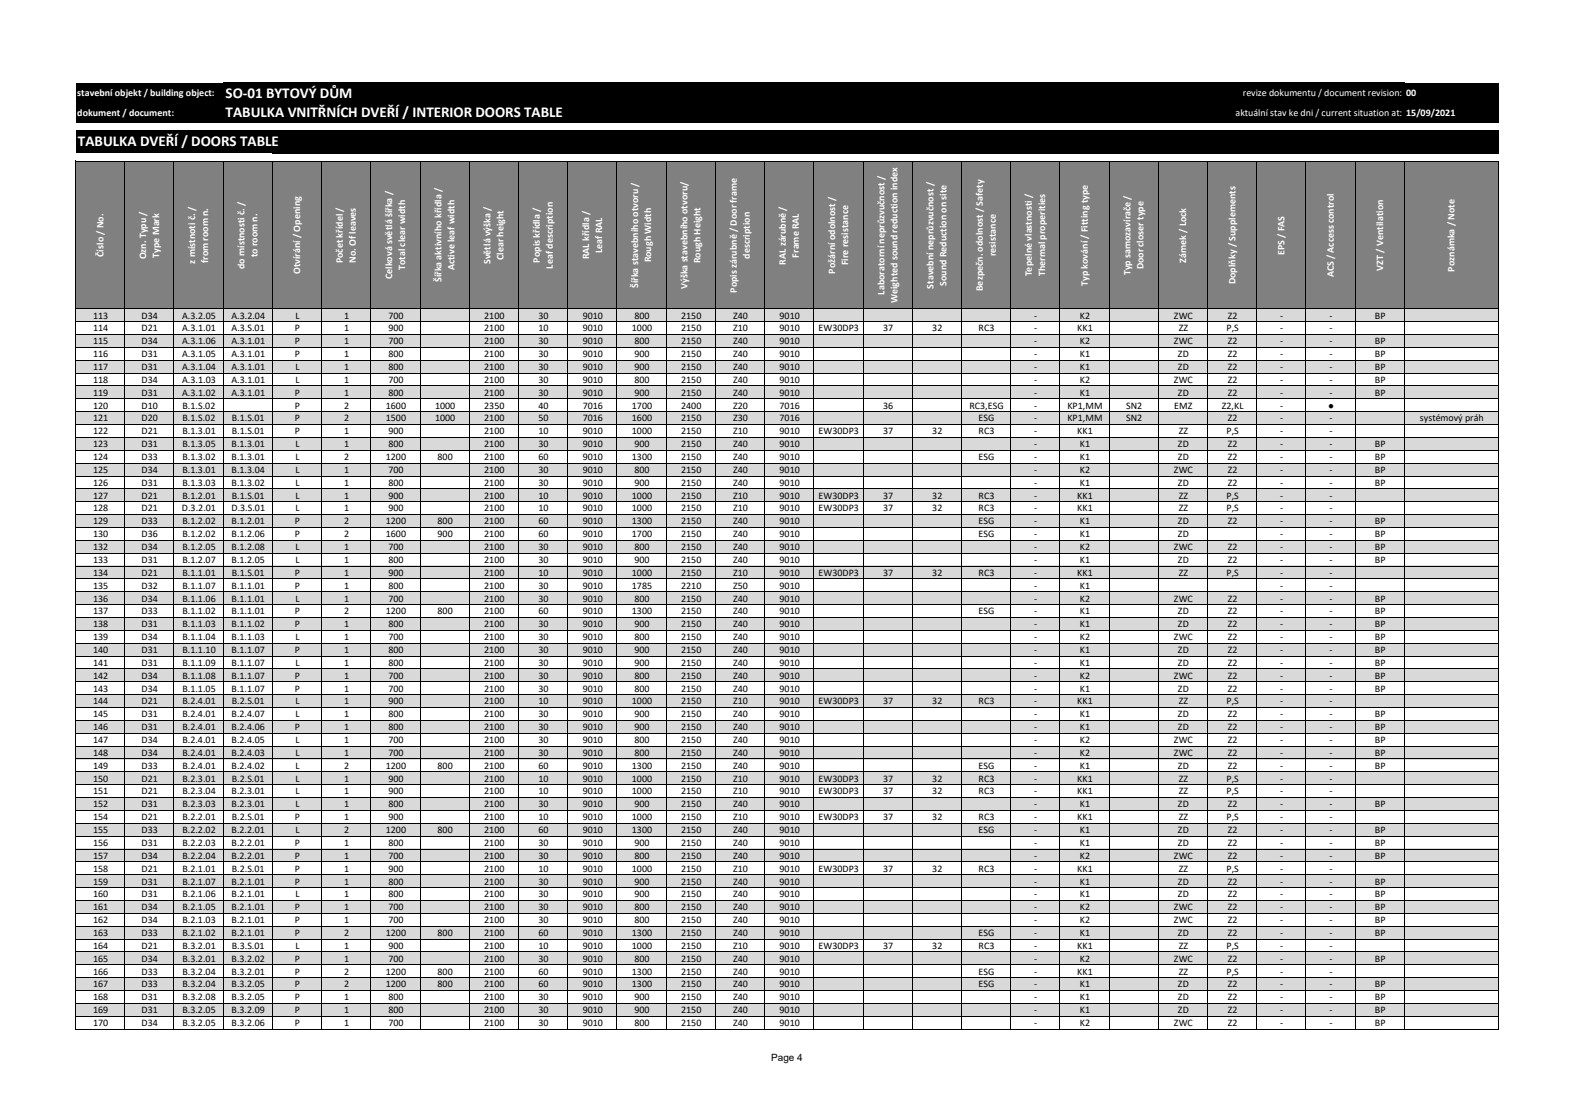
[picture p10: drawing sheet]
<svg xmlns="http://www.w3.org/2000/svg" width="420mm" height="297mm" viewBox="0 0 420 297" stroke-linecap="round" stroke-linejoin="round" font-family="sans-serif">
<defs><g id="words">
<g font-size="4" fill="#fff">
<text x="60.2" y="26.1">SO-01 BYTOVÝ DŮM</text>
<text x="60.2" y="31.3">TABULKA VNITŘNÍCH DVEŘÍ / INTERIOR DOORS TABLE</text>
<text x="20.8" y="38.9">TABULKA DVEŘÍ / DOORS TABLE</text>
</g>
<g font-size="2.7" fill="#fff">
<text x="20.6" y="25.7">stavební objekt / building object:</text>
<text x="331.4" y="25.7">revize dokumentu / document revision: 00</text>
<text x="20.6" y="30.9">dokument / document:</text>
<text x="329.5" y="30.9">aktuální stav ke dni / current situation at: 15/09/2021</text>
<text x="27.6" y="68.5" transform="rotate(-90 27.6 68.5)">Číslo / No.</text>
<text x="38.9" y="69.2" transform="rotate(-90 38.9 69.2)">Ozn. Typu /</text>
<text x="42.4" y="68.7" transform="rotate(-90 42.4 68.7)">Type Mark</text>
<text x="52.1" y="70.3" transform="rotate(-90 52.1 70.3)">z místnoti č. /</text>
<text x="55.5" y="70.1" transform="rotate(-90 55.5 70.1)">from room n.</text>
<text x="65.2" y="71.7" transform="rotate(-90 65.2 71.7)">do místnosti č. /</text>
<text x="68.7" y="68.6" transform="rotate(-90 68.7 68.6)">to room n.</text>
<text x="91.4" y="70.2" transform="rotate(-90 91.4 70.2)">Počet křídel /</text>
<text x="94.9" y="70.2" transform="rotate(-90 94.9 70.2)">No. Of leaves</text>
<text x="130.8" y="70.4" transform="rotate(-90 130.8 70.4)">Světlá výška /</text>
<text x="134.3" y="69.4" transform="rotate(-90 134.3 69.4)">Clear height</text>
<text x="144" y="70" transform="rotate(-90 144 70)">Popis křídla /</text>
<text x="147.4" y="71.6" transform="rotate(-90 147.4 71.6)">Leaf description</text>
<text x="157.1" y="69.1" transform="rotate(-90 157.1 69.1)">RAL křídla /</text>
<text x="160.5" y="67.5" transform="rotate(-90 160.5 67.5)">Leaf RAL</text>
<text x="173.7" y="70" transform="rotate(-90 173.7 70)">Rough Width</text>
<text x="186.8" y="70.2" transform="rotate(-90 186.8 70.2)">Rough Height</text>
<text x="199.9" y="69" transform="rotate(-90 199.9 69)">description</text>
<text x="209.6" y="70.5" transform="rotate(-90 209.6 70.5)">RAL zárubně /</text>
<text x="213" y="68.7" transform="rotate(-90 213 68.7)">Frame RAL</text>
<text x="226.2" y="70.7" transform="rotate(-90 226.2 70.7)">Fire resistance</text>
<text x="265.5" y="68.3" transform="rotate(-90 265.5 68.3)">resistance</text>
<text x="304.9" y="71.8" transform="rotate(-90 304.9 71.8)">Door closer type</text>
<text x="316.3" y="70.1" transform="rotate(-90 316.3 70.1)">Zámek / Lock</text>
<text x="342.6" y="68" transform="rotate(-90 342.6 68)">EPS / FAS</text>
<text x="80.1" y="73.1" transform="rotate(-90 80.1 73.1)">Otvírání / Opening</text>
<text x="104.6" y="74.4" transform="rotate(-90 104.6 74.4)">Celková světlá šířka /</text>
<text x="108" y="72" transform="rotate(-90 108 72)">Total clear width</text>
<text x="117.7" y="75.2" transform="rotate(-90 117.7 75.2)">Šířka aktivního křídla /</text>
<text x="121.2" y="72.1" transform="rotate(-90 121.2 72.1)">Active leaf width</text>
<text x="170.2" y="76.8" transform="rotate(-90 170.2 76.8)">Šířka stavebního otvoru /</text>
<text x="183.3" y="77.1" transform="rotate(-90 183.3 77.1)">Výška stavebního otvoru/</text>
<text x="222.7" y="72.9" transform="rotate(-90 222.7 72.9)">Požární odolnost /</text>
<text x="248.9" y="76.9" transform="rotate(-90 248.9 76.9)">Stavební neprůzvučnost /</text>
<text x="252.4" y="76.2" transform="rotate(-90 252.4 76.2)">Sound Reduction on site</text>
<text x="262.1" y="77.6" transform="rotate(-90 262.1 77.6)">Bezpečn. odolnost / Safety</text>
<text x="275.2" y="73.7" transform="rotate(-90 275.2 73.7)">Tepelné vlastnosti /</text>
<text x="278.7" y="73.7" transform="rotate(-90 278.7 73.7)">Thermal properities</text>
<text x="290.1" y="76.2" transform="rotate(-90 290.1 76.2)">Typ kování / Fitting type</text>
<text x="301.4" y="73.4" transform="rotate(-90 301.4 73.4)">Typ samozavírače /</text>
<text x="329.4" y="75.8" transform="rotate(-90 329.4 75.8)">Doplňky / Supplements</text>
<text x="355.7" y="74" transform="rotate(-90 355.7 74)">ACS / Access control</text>
<text x="368.8" y="72.1" transform="rotate(-90 368.8 72.1)">VZT / Ventilation</text>
<text x="387.9" y="72.4" transform="rotate(-90 387.9 72.4)">Poznámka / Note</text>
<text x="196.4" y="78.1" transform="rotate(-90 196.4 78.1)">Popis zárubně / Door frame</text>
<text x="235.8" y="78.5" transform="rotate(-90 235.8 78.5)">Laboratorní neprůzvučnost /</text>
<text x="239.3" y="80.9" transform="rotate(-90 239.3 80.9)">Weighted sound reduction index</text>
</g>
<g font-size="2.7">
<text x="24.8" y="84.9">113</text>
<text x="24.8" y="88.4">114</text>
<text x="37.8" y="84.9">D34</text>
<text x="37.8" y="88.4">D21</text>
<text x="48.6" y="84.9">A.3.2.05</text>
<text x="48.6" y="88.4">A.3.1.01</text>
<text x="61.7" y="84.9">A.3.2.04</text>
<text x="61.8" y="88.4">A.3.S.01</text>
<text x="78.6" y="88.4">P</text>
<text x="78.8" y="84.9">L</text>
<text x="91.8" y="84.9">1</text>
<text x="91.8" y="88.4">1</text>
<text x="103.6" y="84.9">700</text>
<text x="103.6" y="88.4">900</text>
<text x="129.1" y="84.9">2100</text>
<text x="129.1" y="88.4">2100</text>
<text x="143.6" y="84.9">30</text>
<text x="143.6" y="88.4">10</text>
<text x="155.4" y="84.9">9010</text>
<text x="155.4" y="88.4">9010</text>
<text x="168.5" y="88.4">1000</text>
<text x="169.2" y="84.9">800</text>
<text x="181.6" y="84.9">2150</text>
<text x="181.6" y="88.4">2150</text>
<text x="195.5" y="84.9">Z40</text>
<text x="195.5" y="88.4">Z10</text>
<text x="207.9" y="84.9">9010</text>
<text x="207.9" y="88.4">9010</text>
<text x="218.3" y="88.4">EW30DP3</text>
<text x="235.5" y="88.4">37</text>
<text x="248.6" y="88.4">32</text>
<text x="261" y="88.4">RC3</text>
<text x="275.8" y="84.9">-</text>
<text x="275.8" y="88.4">-</text>
<text x="287.3" y="88.4">KK1</text>
<text x="287.9" y="84.9">K2</text>
<text x="313" y="84.9">ZWC</text>
<text x="314.3" y="88.4">ZZ</text>
<text x="327.1" y="88.4">P,S</text>
<text x="327.4" y="84.9">Z2</text>
<text x="341.4" y="84.9">-</text>
<text x="341.4" y="88.4">-</text>
<text x="354.5" y="84.9">-</text>
<text x="354.5" y="88.4">-</text>
<text x="366.6" y="84.9">BP</text>
<text x="24.8" y="91.8">115</text>
<text x="24.8" y="95.2">116</text>
<text x="37.8" y="91.8">D34</text>
<text x="37.8" y="95.2">D31</text>
<text x="48.6" y="91.8">A.3.1.06</text>
<text x="48.6" y="95.2">A.3.1.05</text>
<text x="61.7" y="91.8">A.3.1.01</text>
<text x="61.7" y="95.2">A.3.1.01</text>
<text x="78.6" y="91.8">P</text>
<text x="78.6" y="95.2">P</text>
<text x="91.8" y="91.8">1</text>
<text x="91.8" y="95.2">1</text>
<text x="103.6" y="91.8">700</text>
<text x="103.6" y="95.2">800</text>
<text x="129.1" y="91.8">2100</text>
<text x="129.1" y="95.2">2100</text>
<text x="143.6" y="91.8">30</text>
<text x="143.6" y="95.2">30</text>
<text x="155.4" y="91.8">9010</text>
<text x="155.4" y="95.2">9010</text>
<text x="169.2" y="91.8">800</text>
<text x="169.2" y="95.2">900</text>
<text x="181.6" y="91.8">2150</text>
<text x="181.6" y="95.2">2150</text>
<text x="195.5" y="91.8">Z40</text>
<text x="195.5" y="95.2">Z40</text>
<text x="207.9" y="91.8">9010</text>
<text x="207.9" y="95.2">9010</text>
<text x="275.8" y="91.8">-</text>
<text x="275.8" y="95.2">-</text>
<text x="287.9" y="91.8">K2</text>
<text x="287.9" y="95.2">K1</text>
<text x="313" y="91.8">ZWC</text>
<text x="314.1" y="95.2">ZD</text>
<text x="327.4" y="91.8">Z2</text>
<text x="327.4" y="95.2">Z2</text>
<text x="341.4" y="91.8">-</text>
<text x="341.4" y="95.2">-</text>
<text x="354.5" y="91.8">-</text>
<text x="354.5" y="95.2">-</text>
<text x="366.6" y="91.8">BP</text>
<text x="366.6" y="95.2">BP</text>
<text x="24.8" y="98.7">117</text>
<text x="37.8" y="98.7">D31</text>
<text x="48.6" y="98.7">A.3.1.04</text>
<text x="61.7" y="98.7">A.3.1.01</text>
<text x="78.8" y="98.7">L</text>
<text x="91.8" y="98.7">1</text>
<text x="103.6" y="98.7">800</text>
<text x="129.1" y="98.7">2100</text>
<text x="143.6" y="98.7">30</text>
<text x="155.4" y="98.7">9010</text>
<text x="169.2" y="98.7">900</text>
<text x="181.6" y="98.7">2150</text>
<text x="195.5" y="98.7">Z40</text>
<text x="207.9" y="98.7">9010</text>
<text x="275.8" y="98.7">-</text>
<text x="287.9" y="98.7">K1</text>
<text x="314.1" y="98.7">ZD</text>
<text x="327.4" y="98.7">Z2</text>
<text x="341.4" y="98.7">-</text>
<text x="354.5" y="98.7">-</text>
<text x="366.6" y="98.7">BP</text>
<text x="24.8" y="102.1">118</text>
<text x="24.8" y="105.5">119</text>
<text x="37.8" y="102.1">D34</text>
<text x="37.8" y="105.5">D31</text>
<text x="48.6" y="102.1">A.3.1.03</text>
<text x="48.6" y="105.5">A.3.1.02</text>
<text x="61.7" y="102.1">A.3.1.01</text>
<text x="61.7" y="105.5">A.3.1.01</text>
<text x="78.6" y="105.5">P</text>
<text x="78.8" y="102.1">L</text>
<text x="91.8" y="102.1">1</text>
<text x="91.8" y="105.5">1</text>
<text x="103.6" y="102.1">700</text>
<text x="103.6" y="105.5">800</text>
<text x="129.1" y="102.1">2100</text>
<text x="129.1" y="105.5">2100</text>
<text x="143.6" y="102.1">30</text>
<text x="143.6" y="105.5">30</text>
<text x="155.4" y="102.1">9010</text>
<text x="155.4" y="105.5">9010</text>
<text x="169.2" y="102.1">800</text>
<text x="169.2" y="105.5">900</text>
<text x="181.6" y="102.1">2150</text>
<text x="181.6" y="105.5">2150</text>
<text x="195.5" y="102.1">Z40</text>
<text x="195.5" y="105.5">Z40</text>
<text x="207.9" y="102.1">9010</text>
<text x="207.9" y="105.5">9010</text>
<text x="275.8" y="102.1">-</text>
<text x="275.8" y="105.5">-</text>
<text x="287.9" y="102.1">K2</text>
<text x="287.9" y="105.5">K1</text>
<text x="313" y="102.1">ZWC</text>
<text x="314.1" y="105.5">ZD</text>
<text x="327.4" y="102.1">Z2</text>
<text x="327.4" y="105.5">Z2</text>
<text x="341.4" y="102.1">-</text>
<text x="341.4" y="105.5">-</text>
<text x="354.5" y="102.1">-</text>
<text x="354.5" y="105.5">-</text>
<text x="366.6" y="102.1">BP</text>
<text x="366.6" y="105.5">BP</text>
<text x="24.8" y="108.9">120</text>
<text x="24.8" y="112.4">121</text>
<text x="37.8" y="108.9">D10</text>
<text x="37.8" y="112.4">D20</text>
<text x="48.7" y="108.9">B.1.S.02</text>
<text x="48.7" y="112.4">B.1.S.02</text>
<text x="61.8" y="112.4">B.1.S.01</text>
<text x="78.6" y="108.9">P</text>
<text x="78.6" y="112.4">P</text>
<text x="91.8" y="108.9">2</text>
<text x="91.8" y="112.4">2</text>
<text x="102.9" y="108.9">1600</text>
<text x="102.9" y="112.4">1500</text>
<text x="116" y="108.9">1000</text>
<text x="116" y="112.4">1000</text>
<text x="129.1" y="108.9">2350</text>
<text x="129.1" y="112.4">2100</text>
<text x="143.6" y="108.9">40</text>
<text x="143.6" y="112.4">50</text>
<text x="155.4" y="108.9">7016</text>
<text x="155.4" y="112.4">7016</text>
<text x="168.5" y="108.9">1700</text>
<text x="168.5" y="112.4">1600</text>
<text x="181.6" y="108.9">2400</text>
<text x="181.6" y="112.4">2150</text>
<text x="195.5" y="108.9">Z20</text>
<text x="195.5" y="112.4">Z30</text>
<text x="207.9" y="108.9">7016</text>
<text x="207.9" y="112.4">7016</text>
<text x="235.5" y="108.9">36</text>
<text x="258.5" y="108.9">RC3,ESG</text>
<text x="261" y="112.4">ESG</text>
<text x="275.8" y="108.9">-</text>
<text x="275.8" y="112.4">-</text>
<text x="284.6" y="108.9">KP1,MM</text>
<text x="284.6" y="112.4">KP1,MM</text>
<text x="300.3" y="108.9">SN2</text>
<text x="300.3" y="112.4">SN2</text>
<text x="313.1" y="108.9">EMZ</text>
<text x="325.8" y="108.9">Z2,KL</text>
<text x="327.4" y="112.4">Z2</text>
<text x="341.4" y="108.9">-</text>
<text x="341.4" y="112.4">-</text>
<text x="354.2" y="108.9">●</text>
<text x="354.5" y="112.4">-</text>
<text x="378.6" y="112.4">systémový práh</text>
<text x="24.8" y="115.8">122</text>
<text x="24.8" y="119.2">123</text>
<text x="37.8" y="115.8">D21</text>
<text x="37.8" y="119.2">D31</text>
<text x="48.6" y="115.8">B.1.3.01</text>
<text x="48.6" y="119.2">B.1.3.05</text>
<text x="61.8" y="119.2">B.1.3.01</text>
<text x="61.8" y="115.8">B.1.S.01</text>
<text x="78.6" y="115.8">P</text>
<text x="78.8" y="119.2">L</text>
<text x="91.8" y="115.8">1</text>
<text x="91.8" y="119.2">1</text>
<text x="103.6" y="115.8">900</text>
<text x="103.6" y="119.2">800</text>
<text x="129.1" y="115.8">2100</text>
<text x="129.1" y="119.2">2100</text>
<text x="143.6" y="115.8">10</text>
<text x="143.6" y="119.2">30</text>
<text x="155.4" y="115.8">9010</text>
<text x="155.4" y="119.2">9010</text>
<text x="168.5" y="115.8">1000</text>
<text x="169.2" y="119.2">900</text>
<text x="181.6" y="115.8">2150</text>
<text x="181.6" y="119.2">2150</text>
<text x="195.5" y="115.8">Z10</text>
<text x="195.5" y="119.2">Z40</text>
<text x="207.9" y="115.8">9010</text>
<text x="207.9" y="119.2">9010</text>
<text x="218.3" y="115.8">EW30DP3</text>
<text x="235.5" y="115.8">37</text>
<text x="248.6" y="115.8">32</text>
<text x="261" y="115.8">RC3</text>
<text x="275.8" y="115.8">-</text>
<text x="275.8" y="119.2">-</text>
<text x="287.3" y="115.8">KK1</text>
<text x="287.9" y="119.2">K1</text>
<text x="314.1" y="119.2">ZD</text>
<text x="314.3" y="115.8">ZZ</text>
<text x="327.1" y="115.8">P,S</text>
<text x="327.4" y="119.2">Z2</text>
<text x="341.4" y="115.8">-</text>
<text x="341.4" y="119.2">-</text>
<text x="354.5" y="115.8">-</text>
<text x="354.5" y="119.2">-</text>
<text x="366.6" y="119.2">BP</text>
<text x="24.8" y="122.7">124</text>
<text x="37.8" y="122.7">D33</text>
<text x="48.6" y="122.7">B.1.3.02</text>
<text x="61.8" y="122.7">B.1.3.01</text>
<text x="78.8" y="122.7">L</text>
<text x="91.8" y="122.7">2</text>
<text x="102.9" y="122.7">1200</text>
<text x="116.7" y="122.7">800</text>
<text x="129.1" y="122.7">2100</text>
<text x="143.6" y="122.7">60</text>
<text x="155.4" y="122.7">9010</text>
<text x="168.5" y="122.7">1300</text>
<text x="181.6" y="122.7">2150</text>
<text x="195.5" y="122.7">Z40</text>
<text x="207.9" y="122.7">9010</text>
<text x="261" y="122.7">ESG</text>
<text x="275.8" y="122.7">-</text>
<text x="287.9" y="122.7">K1</text>
<text x="314.1" y="122.7">ZD</text>
<text x="327.4" y="122.7">Z2</text>
<text x="341.4" y="122.7">-</text>
<text x="354.5" y="122.7">-</text>
<text x="366.6" y="122.7">BP</text>
<text x="24.8" y="126.1">125</text>
<text x="24.8" y="129.5">126</text>
<text x="37.8" y="126.1">D34</text>
<text x="37.8" y="129.5">D31</text>
<text x="48.6" y="126.1">B.1.3.01</text>
<text x="48.6" y="129.5">B.1.3.03</text>
<text x="61.8" y="126.1">B.1.3.04</text>
<text x="61.8" y="129.5">B.1.3.02</text>
<text x="78.8" y="126.1">L</text>
<text x="78.8" y="129.5">L</text>
<text x="91.8" y="126.1">1</text>
<text x="91.8" y="129.5">1</text>
<text x="103.6" y="126.1">700</text>
<text x="103.6" y="129.5">800</text>
<text x="129.1" y="126.1">2100</text>
<text x="129.1" y="129.5">2100</text>
<text x="143.6" y="126.1">30</text>
<text x="143.6" y="129.5">30</text>
<text x="155.4" y="126.1">9010</text>
<text x="155.4" y="129.5">9010</text>
<text x="169.2" y="126.1">800</text>
<text x="169.2" y="129.5">900</text>
<text x="181.6" y="126.1">2150</text>
<text x="181.6" y="129.5">2150</text>
<text x="195.5" y="126.1">Z40</text>
<text x="195.5" y="129.5">Z40</text>
<text x="207.9" y="126.1">9010</text>
<text x="207.9" y="129.5">9010</text>
<text x="275.8" y="126.1">-</text>
<text x="275.8" y="129.5">-</text>
<text x="287.9" y="126.1">K2</text>
<text x="287.9" y="129.5">K1</text>
<text x="313" y="126.1">ZWC</text>
<text x="314.1" y="129.5">ZD</text>
<text x="327.4" y="126.1">Z2</text>
<text x="327.4" y="129.5">Z2</text>
<text x="341.4" y="126.1">-</text>
<text x="341.4" y="129.5">-</text>
<text x="354.5" y="126.1">-</text>
<text x="354.5" y="129.5">-</text>
<text x="366.6" y="126.1">BP</text>
<text x="366.6" y="129.5">BP</text>
<text x="24.8" y="132.9">127</text>
<text x="24.8" y="136.4">128</text>
<text x="37.8" y="132.9">D21</text>
<text x="37.8" y="136.4">D21</text>
<text x="48.5" y="136.4">D.3.2.01</text>
<text x="48.6" y="132.9">B.1.2.01</text>
<text x="61.7" y="136.4">D.3.S.01</text>
<text x="61.8" y="132.9">B.1.S.01</text>
<text x="78.8" y="132.9">L</text>
<text x="78.8" y="136.4">L</text>
<text x="91.8" y="132.9">1</text>
<text x="91.8" y="136.4">1</text>
<text x="103.6" y="132.9">900</text>
<text x="103.6" y="136.4">900</text>
<text x="129.1" y="132.9">2100</text>
<text x="129.1" y="136.4">2100</text>
<text x="143.6" y="132.9">10</text>
<text x="143.6" y="136.4">10</text>
<text x="155.4" y="132.9">9010</text>
<text x="155.4" y="136.4">9010</text>
<text x="168.5" y="132.9">1000</text>
<text x="168.5" y="136.4">1000</text>
<text x="181.6" y="132.9">2150</text>
<text x="181.6" y="136.4">2150</text>
<text x="195.5" y="132.9">Z10</text>
<text x="195.5" y="136.4">Z10</text>
<text x="207.9" y="132.9">9010</text>
<text x="207.9" y="136.4">9010</text>
<text x="218.3" y="132.9">EW30DP3</text>
<text x="218.3" y="136.4">EW30DP3</text>
<text x="235.5" y="132.9">37</text>
<text x="235.5" y="136.4">37</text>
<text x="248.6" y="132.9">32</text>
<text x="248.6" y="136.4">32</text>
<text x="261" y="132.9">RC3</text>
<text x="261" y="136.4">RC3</text>
<text x="275.8" y="132.9">-</text>
<text x="275.8" y="136.4">-</text>
<text x="287.3" y="132.9">KK1</text>
<text x="287.3" y="136.4">KK1</text>
<text x="314.3" y="132.9">ZZ</text>
<text x="314.3" y="136.4">ZZ</text>
<text x="327.1" y="132.9">P,S</text>
<text x="327.1" y="136.4">P,S</text>
<text x="341.4" y="132.9">-</text>
<text x="341.4" y="136.4">-</text>
<text x="354.5" y="132.9">-</text>
<text x="354.5" y="136.4">-</text>
<text x="24.8" y="139.8">129</text>
<text x="24.8" y="143.2">130</text>
<text x="37.8" y="139.8">D33</text>
<text x="37.8" y="143.2">D36</text>
<text x="48.6" y="139.8">B.1.2.02</text>
<text x="48.6" y="143.2">B.1.2.02</text>
<text x="61.8" y="139.8">B.1.2.01</text>
<text x="61.8" y="143.2">B.1.2.06</text>
<text x="78.6" y="139.8">P</text>
<text x="78.6" y="143.2">P</text>
<text x="91.8" y="139.8">2</text>
<text x="91.8" y="143.2">2</text>
<text x="102.9" y="139.8">1200</text>
<text x="102.9" y="143.2">1600</text>
<text x="116.7" y="139.8">800</text>
<text x="116.7" y="143.2">900</text>
<text x="129.1" y="139.8">2100</text>
<text x="129.1" y="143.2">2100</text>
<text x="143.6" y="139.8">60</text>
<text x="143.6" y="143.2">60</text>
<text x="155.4" y="139.8">9010</text>
<text x="155.4" y="143.2">9010</text>
<text x="168.5" y="139.8">1300</text>
<text x="168.5" y="143.2">1700</text>
<text x="181.6" y="139.8">2150</text>
<text x="181.6" y="143.2">2150</text>
<text x="195.5" y="139.8">Z40</text>
<text x="195.5" y="143.2">Z40</text>
<text x="207.9" y="139.8">9010</text>
<text x="207.9" y="143.2">9010</text>
<text x="261" y="139.8">ESG</text>
<text x="261" y="143.2">ESG</text>
<text x="275.8" y="139.8">-</text>
<text x="275.8" y="143.2">-</text>
<text x="287.9" y="139.8">K1</text>
<text x="287.9" y="143.2">K1</text>
<text x="314.1" y="139.8">ZD</text>
<text x="314.1" y="143.2">ZD</text>
<text x="327.4" y="139.8">Z2</text>
<text x="341.4" y="139.8">-</text>
<text x="341.4" y="143.2">-</text>
<text x="354.5" y="139.8">-</text>
<text x="354.5" y="143.2">-</text>
<text x="366.6" y="139.8">BP</text>
<text x="366.6" y="143.2">BP</text>
<text x="24.8" y="146.7">132</text>
<text x="37.8" y="146.7">D34</text>
<text x="48.6" y="146.7">B.1.2.05</text>
<text x="61.8" y="146.7">B.1.2.08</text>
<text x="78.8" y="146.7">L</text>
<text x="91.8" y="146.7">1</text>
<text x="103.6" y="146.7">700</text>
<text x="129.1" y="146.7">2100</text>
<text x="143.6" y="146.7">30</text>
<text x="155.4" y="146.7">9010</text>
<text x="169.2" y="146.7">800</text>
<text x="181.6" y="146.7">2150</text>
<text x="195.5" y="146.7">Z40</text>
<text x="207.9" y="146.7">9010</text>
<text x="275.8" y="146.7">-</text>
<text x="287.9" y="146.7">K2</text>
<text x="313" y="146.7">ZWC</text>
<text x="327.4" y="146.7">Z2</text>
<text x="341.4" y="146.7">-</text>
<text x="354.5" y="146.7">-</text>
<text x="366.6" y="146.7">BP</text>
<text x="24.8" y="150.1">133</text>
<text x="24.8" y="153.5">134</text>
<text x="37.8" y="150.1">D31</text>
<text x="37.8" y="153.5">D21</text>
<text x="48.6" y="150.1">B.1.2.07</text>
<text x="48.6" y="153.5">B.1.1.01</text>
<text x="61.8" y="150.1">B.1.2.05</text>
<text x="61.8" y="153.5">B.1.S.01</text>
<text x="78.6" y="153.5">P</text>
<text x="78.8" y="150.1">L</text>
<text x="91.8" y="150.1">1</text>
<text x="91.8" y="153.5">1</text>
<text x="103.6" y="150.1">800</text>
<text x="103.6" y="153.5">900</text>
<text x="129.1" y="150.1">2100</text>
<text x="129.1" y="153.5">2100</text>
<text x="143.6" y="150.1">30</text>
<text x="143.6" y="153.5">10</text>
<text x="155.4" y="150.1">9010</text>
<text x="155.4" y="153.5">9010</text>
<text x="168.5" y="153.5">1000</text>
<text x="169.2" y="150.1">900</text>
<text x="181.6" y="150.1">2150</text>
<text x="181.6" y="153.5">2150</text>
<text x="195.5" y="150.1">Z40</text>
<text x="195.5" y="153.5">Z10</text>
<text x="207.9" y="150.1">9010</text>
<text x="207.9" y="153.5">9010</text>
<text x="218.3" y="153.5">EW30DP3</text>
<text x="235.5" y="153.5">37</text>
<text x="248.6" y="153.5">32</text>
<text x="261" y="153.5">RC3</text>
<text x="275.8" y="150.1">-</text>
<text x="275.8" y="153.5">-</text>
<text x="287.3" y="153.5">KK1</text>
<text x="287.9" y="150.1">K1</text>
<text x="314.1" y="150.1">ZD</text>
<text x="314.3" y="153.5">ZZ</text>
<text x="327.1" y="153.5">P,S</text>
<text x="327.4" y="150.1">Z2</text>
<text x="341.4" y="150.1">-</text>
<text x="341.4" y="153.5">-</text>
<text x="354.5" y="150.1">-</text>
<text x="354.5" y="153.5">-</text>
<text x="366.6" y="150.1">BP</text>
<text x="24.8" y="156.9">135</text>
<text x="24.8" y="160.4">136</text>
<text x="37.8" y="156.9">D32</text>
<text x="37.8" y="160.4">D34</text>
<text x="48.6" y="156.9">B.1.1.07</text>
<text x="48.6" y="160.4">B.1.1.06</text>
<text x="61.8" y="156.9">B.1.1.01</text>
<text x="61.8" y="160.4">B.1.1.01</text>
<text x="78.6" y="156.9">P</text>
<text x="78.8" y="160.4">L</text>
<text x="91.8" y="156.9">1</text>
<text x="91.8" y="160.4">1</text>
<text x="103.6" y="156.9">800</text>
<text x="103.6" y="160.4">700</text>
<text x="129.1" y="156.9">2100</text>
<text x="129.1" y="160.4">2100</text>
<text x="143.6" y="156.9">30</text>
<text x="143.6" y="160.4">30</text>
<text x="155.4" y="156.9">9010</text>
<text x="155.4" y="160.4">9010</text>
<text x="168.5" y="156.9">1785</text>
<text x="169.2" y="160.4">800</text>
<text x="181.6" y="156.9">2210</text>
<text x="181.6" y="160.4">2150</text>
<text x="195.5" y="156.9">Z50</text>
<text x="195.5" y="160.4">Z40</text>
<text x="207.9" y="156.9">9010</text>
<text x="207.9" y="160.4">9010</text>
<text x="275.8" y="156.9">-</text>
<text x="275.8" y="160.4">-</text>
<text x="287.9" y="156.9">K1</text>
<text x="287.9" y="160.4">K2</text>
<text x="313" y="160.4">ZWC</text>
<text x="327.4" y="160.4">Z2</text>
<text x="341.4" y="156.9">-</text>
<text x="341.4" y="160.4">-</text>
<text x="354.5" y="156.9">-</text>
<text x="354.5" y="160.4">-</text>
<text x="366.6" y="160.4">BP</text>
<text x="24.8" y="163.8">137</text>
<text x="24.8" y="167.2">138</text>
<text x="37.8" y="163.8">D33</text>
<text x="37.8" y="167.2">D31</text>
<text x="48.6" y="163.8">B.1.1.02</text>
<text x="48.6" y="167.2">B.1.1.03</text>
<text x="61.8" y="163.8">B.1.1.01</text>
<text x="61.8" y="167.2">B.1.1.02</text>
<text x="78.6" y="163.8">P</text>
<text x="78.6" y="167.2">P</text>
<text x="91.8" y="163.8">2</text>
<text x="91.8" y="167.2">1</text>
<text x="102.9" y="163.8">1200</text>
<text x="103.6" y="167.2">800</text>
<text x="116.7" y="163.8">800</text>
<text x="129.1" y="163.8">2100</text>
<text x="129.1" y="167.2">2100</text>
<text x="143.6" y="163.8">60</text>
<text x="143.6" y="167.2">30</text>
<text x="155.4" y="163.8">9010</text>
<text x="155.4" y="167.2">9010</text>
<text x="168.5" y="163.8">1300</text>
<text x="169.2" y="167.2">900</text>
<text x="181.6" y="163.8">2150</text>
<text x="181.6" y="167.2">2150</text>
<text x="195.5" y="163.8">Z40</text>
<text x="195.5" y="167.2">Z40</text>
<text x="207.9" y="163.8">9010</text>
<text x="207.9" y="167.2">9010</text>
<text x="261" y="163.8">ESG</text>
<text x="275.8" y="163.8">-</text>
<text x="275.8" y="167.2">-</text>
<text x="287.9" y="163.8">K1</text>
<text x="287.9" y="167.2">K1</text>
<text x="314.1" y="163.8">ZD</text>
<text x="314.1" y="167.2">ZD</text>
<text x="327.4" y="163.8">Z2</text>
<text x="327.4" y="167.2">Z2</text>
<text x="341.4" y="163.8">-</text>
<text x="341.4" y="167.2">-</text>
<text x="354.5" y="163.8">-</text>
<text x="354.5" y="167.2">-</text>
<text x="366.6" y="163.8">BP</text>
<text x="366.6" y="167.2">BP</text>
<text x="24.8" y="170.7">139</text>
<text x="37.8" y="170.7">D34</text>
<text x="48.6" y="170.7">B.1.1.04</text>
<text x="61.8" y="170.7">B.1.1.03</text>
<text x="78.8" y="170.7">L</text>
<text x="91.8" y="170.7">1</text>
<text x="103.6" y="170.7">700</text>
<text x="129.1" y="170.7">2100</text>
<text x="143.6" y="170.7">30</text>
<text x="155.4" y="170.7">9010</text>
<text x="169.2" y="170.7">800</text>
<text x="181.6" y="170.7">2150</text>
<text x="195.5" y="170.7">Z40</text>
<text x="207.9" y="170.7">9010</text>
<text x="275.8" y="170.7">-</text>
<text x="287.9" y="170.7">K2</text>
<text x="313" y="170.7">ZWC</text>
<text x="327.4" y="170.7">Z2</text>
<text x="341.4" y="170.7">-</text>
<text x="354.5" y="170.7">-</text>
<text x="366.6" y="170.7">BP</text>
<text x="24.8" y="174.1">140</text>
<text x="24.8" y="177.5">141</text>
<text x="37.8" y="174.1">D31</text>
<text x="37.8" y="177.5">D31</text>
<text x="48.6" y="174.1">B.1.1.10</text>
<text x="48.6" y="177.5">B.1.1.09</text>
<text x="61.8" y="174.1">B.1.1.07</text>
<text x="61.8" y="177.5">B.1.1.07</text>
<text x="78.6" y="174.1">P</text>
<text x="78.8" y="177.5">L</text>
<text x="91.8" y="174.1">1</text>
<text x="91.8" y="177.5">1</text>
<text x="103.6" y="174.1">800</text>
<text x="103.6" y="177.5">800</text>
<text x="129.1" y="174.1">2100</text>
<text x="129.1" y="177.5">2100</text>
<text x="143.6" y="174.1">30</text>
<text x="143.6" y="177.5">30</text>
<text x="155.4" y="174.1">9010</text>
<text x="155.4" y="177.5">9010</text>
<text x="169.2" y="174.1">900</text>
<text x="169.2" y="177.5">900</text>
<text x="181.6" y="174.1">2150</text>
<text x="181.6" y="177.5">2150</text>
<text x="195.5" y="174.1">Z40</text>
<text x="195.5" y="177.5">Z40</text>
<text x="207.9" y="174.1">9010</text>
<text x="207.9" y="177.5">9010</text>
<text x="275.8" y="174.1">-</text>
<text x="275.8" y="177.5">-</text>
<text x="287.9" y="174.1">K1</text>
<text x="287.9" y="177.5">K1</text>
<text x="314.1" y="174.1">ZD</text>
<text x="314.1" y="177.5">ZD</text>
<text x="327.4" y="174.1">Z2</text>
<text x="327.4" y="177.5">Z2</text>
<text x="341.4" y="174.1">-</text>
<text x="341.4" y="177.5">-</text>
<text x="354.5" y="174.1">-</text>
<text x="354.5" y="177.5">-</text>
<text x="366.6" y="174.1">BP</text>
<text x="366.6" y="177.5">BP</text>
<text x="24.8" y="181">142</text>
<text x="24.8" y="184.4">143</text>
<text x="37.8" y="181">D34</text>
<text x="37.8" y="184.4">D34</text>
<text x="48.6" y="181">B.1.1.08</text>
<text x="48.6" y="184.4">B.1.1.05</text>
<text x="61.8" y="181">B.1.1.07</text>
<text x="61.8" y="184.4">B.1.1.07</text>
<text x="78.6" y="181">P</text>
<text x="78.6" y="184.4">P</text>
<text x="91.8" y="181">1</text>
<text x="91.8" y="184.4">1</text>
<text x="103.6" y="181">700</text>
<text x="103.6" y="184.4">700</text>
<text x="129.1" y="181">2100</text>
<text x="129.1" y="184.4">2100</text>
<text x="143.6" y="181">30</text>
<text x="143.6" y="184.4">30</text>
<text x="155.4" y="181">9010</text>
<text x="155.4" y="184.4">9010</text>
<text x="169.2" y="181">800</text>
<text x="169.2" y="184.4">800</text>
<text x="181.6" y="181">2150</text>
<text x="181.6" y="184.4">2150</text>
<text x="195.5" y="181">Z40</text>
<text x="195.5" y="184.4">Z40</text>
<text x="207.9" y="181">9010</text>
<text x="207.9" y="184.4">9010</text>
<text x="275.8" y="181">-</text>
<text x="275.8" y="184.4">-</text>
<text x="287.9" y="181">K2</text>
<text x="287.9" y="184.4">K1</text>
<text x="313" y="181">ZWC</text>
<text x="314.1" y="184.4">ZD</text>
<text x="327.4" y="181">Z2</text>
<text x="327.4" y="184.4">Z2</text>
<text x="341.4" y="181">-</text>
<text x="341.4" y="184.4">-</text>
<text x="354.5" y="181">-</text>
<text x="354.5" y="184.4">-</text>
<text x="366.6" y="181">BP</text>
<text x="366.6" y="184.4">BP</text>
<text x="24.8" y="187.8">144</text>
<text x="24.8" y="191.2">145</text>
<text x="37.8" y="187.8">D21</text>
<text x="37.8" y="191.2">D31</text>
<text x="48.6" y="187.8">B.2.4.01</text>
<text x="48.6" y="191.2">B.2.4.01</text>
<text x="61.8" y="191.2">B.2.4.07</text>
<text x="61.8" y="187.8">B.2.S.01</text>
<text x="78.8" y="187.8">L</text>
<text x="78.8" y="191.2">L</text>
<text x="91.8" y="187.8">1</text>
<text x="91.8" y="191.2">1</text>
<text x="103.6" y="187.8">900</text>
<text x="103.6" y="191.2">800</text>
<text x="129.1" y="187.8">2100</text>
<text x="129.1" y="191.2">2100</text>
<text x="143.6" y="187.8">10</text>
<text x="143.6" y="191.2">30</text>
<text x="155.4" y="187.8">9010</text>
<text x="155.4" y="191.2">9010</text>
<text x="168.5" y="187.8">1000</text>
<text x="169.2" y="191.2">900</text>
<text x="181.6" y="187.8">2150</text>
<text x="181.6" y="191.2">2150</text>
<text x="195.5" y="187.8">Z10</text>
<text x="195.5" y="191.2">Z40</text>
<text x="207.9" y="187.8">9010</text>
<text x="207.9" y="191.2">9010</text>
<text x="218.3" y="187.8">EW30DP3</text>
<text x="235.5" y="187.8">37</text>
<text x="248.6" y="187.8">32</text>
<text x="261" y="187.8">RC3</text>
<text x="275.8" y="187.8">-</text>
<text x="275.8" y="191.2">-</text>
<text x="287.3" y="187.8">KK1</text>
<text x="287.9" y="191.2">K1</text>
<text x="314.1" y="191.2">ZD</text>
<text x="314.3" y="187.8">ZZ</text>
<text x="327.1" y="187.8">P,S</text>
<text x="327.4" y="191.2">Z2</text>
<text x="341.4" y="187.8">-</text>
<text x="341.4" y="191.2">-</text>
<text x="354.5" y="187.8">-</text>
<text x="354.5" y="191.2">-</text>
<text x="366.6" y="191.2">BP</text>
<text x="24.8" y="194.7">146</text>
<text x="37.8" y="194.7">D31</text>
<text x="48.6" y="194.7">B.2.4.01</text>
<text x="61.8" y="194.7">B.2.4.06</text>
<text x="78.6" y="194.7">P</text>
<text x="91.8" y="194.7">1</text>
<text x="103.6" y="194.7">800</text>
<text x="129.1" y="194.7">2100</text>
<text x="143.6" y="194.7">30</text>
<text x="155.4" y="194.7">9010</text>
<text x="169.2" y="194.7">900</text>
<text x="181.6" y="194.7">2150</text>
<text x="195.5" y="194.7">Z40</text>
<text x="207.9" y="194.7">9010</text>
<text x="275.8" y="194.7">-</text>
<text x="287.9" y="194.7">K1</text>
<text x="314.1" y="194.7">ZD</text>
<text x="327.4" y="194.7">Z2</text>
<text x="341.4" y="194.7">-</text>
<text x="354.5" y="194.7">-</text>
<text x="366.6" y="194.7">BP</text>
<text x="24.8" y="198.1">147</text>
<text x="24.8" y="201.5">148</text>
<text x="37.8" y="198.1">D34</text>
<text x="37.8" y="201.5">D34</text>
<text x="48.6" y="198.1">B.2.4.01</text>
<text x="48.6" y="201.5">B.2.4.01</text>
<text x="61.8" y="198.1">B.2.4.05</text>
<text x="61.8" y="201.5">B.2.4.03</text>
<text x="78.8" y="198.1">L</text>
<text x="78.8" y="201.5">L</text>
<text x="91.8" y="198.1">1</text>
<text x="91.8" y="201.5">1</text>
<text x="103.6" y="198.1">700</text>
<text x="103.6" y="201.5">700</text>
<text x="129.1" y="198.1">2100</text>
<text x="129.1" y="201.5">2100</text>
<text x="143.6" y="198.1">30</text>
<text x="143.6" y="201.5">30</text>
<text x="155.4" y="198.1">9010</text>
<text x="155.4" y="201.5">9010</text>
<text x="169.2" y="198.1">800</text>
<text x="169.2" y="201.5">800</text>
<text x="181.6" y="198.1">2150</text>
<text x="181.6" y="201.5">2150</text>
<text x="195.5" y="198.1">Z40</text>
<text x="195.5" y="201.5">Z40</text>
<text x="207.9" y="198.1">9010</text>
<text x="207.9" y="201.5">9010</text>
<text x="275.8" y="198.1">-</text>
<text x="275.8" y="201.5">-</text>
<text x="287.9" y="198.1">K2</text>
<text x="287.9" y="201.5">K2</text>
<text x="313" y="198.1">ZWC</text>
<text x="313" y="201.5">ZWC</text>
<text x="327.4" y="198.1">Z2</text>
<text x="327.4" y="201.5">Z2</text>
<text x="341.4" y="198.1">-</text>
<text x="341.4" y="201.5">-</text>
<text x="354.5" y="198.1">-</text>
<text x="354.5" y="201.5">-</text>
<text x="366.6" y="198.1">BP</text>
<text x="366.6" y="201.5">BP</text>
<text x="24.8" y="205">149</text>
<text x="24.8" y="208.4">150</text>
<text x="37.8" y="205">D33</text>
<text x="37.8" y="208.4">D21</text>
<text x="48.6" y="205">B.2.4.01</text>
<text x="48.6" y="208.4">B.2.3.01</text>
<text x="61.8" y="205">B.2.4.02</text>
<text x="61.8" y="208.4">B.2.S.01</text>
<text x="78.8" y="205">L</text>
<text x="78.8" y="208.4">L</text>
<text x="91.8" y="205">2</text>
<text x="91.8" y="208.4">1</text>
<text x="102.9" y="205">1200</text>
<text x="103.6" y="208.4">900</text>
<text x="116.7" y="205">800</text>
<text x="129.1" y="205">2100</text>
<text x="129.1" y="208.4">2100</text>
<text x="143.6" y="205">60</text>
<text x="143.6" y="208.4">10</text>
<text x="155.4" y="205">9010</text>
<text x="155.4" y="208.4">9010</text>
<text x="168.5" y="205">1300</text>
<text x="168.5" y="208.4">1000</text>
<text x="181.6" y="205">2150</text>
<text x="181.6" y="208.4">2150</text>
<text x="195.5" y="205">Z40</text>
<text x="195.5" y="208.4">Z10</text>
<text x="207.9" y="205">9010</text>
<text x="207.9" y="208.4">9010</text>
<text x="218.3" y="208.4">EW30DP3</text>
<text x="235.5" y="208.4">37</text>
<text x="248.6" y="208.4">32</text>
<text x="261" y="205">ESG</text>
<text x="261" y="208.4">RC3</text>
<text x="275.8" y="205">-</text>
<text x="275.8" y="208.4">-</text>
<text x="287.3" y="208.4">KK1</text>
<text x="287.9" y="205">K1</text>
<text x="314.1" y="205">ZD</text>
<text x="314.3" y="208.4">ZZ</text>
<text x="327.1" y="208.4">P,S</text>
<text x="327.4" y="205">Z2</text>
<text x="341.4" y="205">-</text>
<text x="341.4" y="208.4">-</text>
<text x="354.5" y="205">-</text>
<text x="354.5" y="208.4">-</text>
<text x="366.6" y="205">BP</text>
<text x="24.8" y="211.8">151</text>
<text x="24.8" y="215.2">152</text>
<text x="37.8" y="211.8">D21</text>
<text x="37.8" y="215.2">D31</text>
<text x="48.6" y="211.8">B.2.3.04</text>
<text x="48.6" y="215.2">B.2.3.03</text>
<text x="61.8" y="211.8">B.2.3.01</text>
<text x="61.8" y="215.2">B.2.3.01</text>
<text x="78.8" y="211.8">L</text>
<text x="78.8" y="215.2">L</text>
<text x="91.8" y="211.8">1</text>
<text x="91.8" y="215.2">1</text>
<text x="103.6" y="211.8">900</text>
<text x="103.6" y="215.2">800</text>
<text x="129.1" y="211.8">2100</text>
<text x="129.1" y="215.2">2100</text>
<text x="143.6" y="211.8">10</text>
<text x="143.6" y="215.2">30</text>
<text x="155.4" y="211.8">9010</text>
<text x="155.4" y="215.2">9010</text>
<text x="168.5" y="211.8">1000</text>
<text x="169.2" y="215.2">900</text>
<text x="181.6" y="211.8">2150</text>
<text x="181.6" y="215.2">2150</text>
<text x="195.5" y="211.8">Z10</text>
<text x="195.5" y="215.2">Z40</text>
<text x="207.9" y="211.8">9010</text>
<text x="207.9" y="215.2">9010</text>
<text x="218.3" y="211.8">EW30DP3</text>
<text x="235.5" y="211.8">37</text>
<text x="248.6" y="211.8">32</text>
<text x="261" y="211.8">RC3</text>
<text x="275.8" y="211.8">-</text>
<text x="275.8" y="215.2">-</text>
<text x="287.3" y="211.8">KK1</text>
<text x="287.9" y="215.2">K1</text>
<text x="314.1" y="215.2">ZD</text>
<text x="314.3" y="211.8">ZZ</text>
<text x="327.1" y="211.8">P,S</text>
<text x="327.4" y="215.2">Z2</text>
<text x="341.4" y="211.8">-</text>
<text x="341.4" y="215.2">-</text>
<text x="354.5" y="211.8">-</text>
<text x="354.5" y="215.2">-</text>
<text x="366.6" y="215.2">BP</text>
<text x="24.8" y="218.7">154</text>
<text x="37.8" y="218.7">D21</text>
<text x="48.6" y="218.7">B.2.2.01</text>
<text x="61.8" y="218.7">B.2.S.01</text>
<text x="78.6" y="218.7">P</text>
<text x="91.8" y="218.7">1</text>
<text x="103.6" y="218.7">900</text>
<text x="129.1" y="218.7">2100</text>
<text x="143.6" y="218.7">10</text>
<text x="155.4" y="218.7">9010</text>
<text x="168.5" y="218.7">1000</text>
<text x="181.6" y="218.7">2150</text>
<text x="195.5" y="218.7">Z10</text>
<text x="207.9" y="218.7">9010</text>
<text x="218.3" y="218.7">EW30DP3</text>
<text x="235.5" y="218.7">37</text>
<text x="248.6" y="218.7">32</text>
<text x="261" y="218.7">RC3</text>
<text x="275.8" y="218.7">-</text>
<text x="287.3" y="218.7">KK1</text>
<text x="314.3" y="218.7">ZZ</text>
<text x="327.1" y="218.7">P,S</text>
<text x="341.4" y="218.7">-</text>
<text x="354.5" y="218.7">-</text>
<text x="24.8" y="222.1">155</text>
<text x="24.8" y="225.5">156</text>
<text x="37.8" y="222.1">D33</text>
<text x="37.8" y="225.5">D31</text>
<text x="48.6" y="222.1">B.2.2.02</text>
<text x="48.6" y="225.5">B.2.2.03</text>
<text x="61.8" y="222.1">B.2.2.01</text>
<text x="61.8" y="225.5">B.2.2.01</text>
<text x="78.6" y="225.5">P</text>
<text x="78.8" y="222.1">L</text>
<text x="91.8" y="222.1">2</text>
<text x="91.8" y="225.5">1</text>
<text x="102.9" y="222.1">1200</text>
<text x="103.6" y="225.5">800</text>
<text x="116.7" y="222.1">800</text>
<text x="129.1" y="222.1">2100</text>
<text x="129.1" y="225.5">2100</text>
<text x="143.6" y="222.1">60</text>
<text x="143.6" y="225.5">30</text>
<text x="155.4" y="222.1">9010</text>
<text x="155.4" y="225.5">9010</text>
<text x="168.5" y="222.1">1300</text>
<text x="169.2" y="225.5">900</text>
<text x="181.6" y="222.1">2150</text>
<text x="181.6" y="225.5">2150</text>
<text x="195.5" y="222.1">Z40</text>
<text x="195.5" y="225.5">Z40</text>
<text x="207.9" y="222.1">9010</text>
<text x="207.9" y="225.5">9010</text>
<text x="261" y="222.1">ESG</text>
<text x="275.8" y="222.1">-</text>
<text x="275.8" y="225.5">-</text>
<text x="287.9" y="222.1">K1</text>
<text x="287.9" y="225.5">K1</text>
<text x="314.1" y="222.1">ZD</text>
<text x="314.1" y="225.5">ZD</text>
<text x="327.4" y="222.1">Z2</text>
<text x="327.4" y="225.5">Z2</text>
<text x="341.4" y="222.1">-</text>
<text x="341.4" y="225.5">-</text>
<text x="354.5" y="222.1">-</text>
<text x="354.5" y="225.5">-</text>
<text x="366.6" y="222.1">BP</text>
<text x="366.6" y="225.5">BP</text>
<text x="24.8" y="229">157</text>
<text x="24.8" y="232.4">158</text>
<text x="37.8" y="229">D34</text>
<text x="37.8" y="232.4">D21</text>
<text x="48.6" y="229">B.2.2.04</text>
<text x="48.6" y="232.4">B.2.1.01</text>
<text x="61.8" y="229">B.2.2.01</text>
<text x="61.8" y="232.4">B.2.S.01</text>
<text x="78.6" y="229">P</text>
<text x="78.6" y="232.4">P</text>
<text x="91.8" y="229">1</text>
<text x="91.8" y="232.4">1</text>
<text x="103.6" y="229">700</text>
<text x="103.6" y="232.4">900</text>
<text x="129.1" y="229">2100</text>
<text x="129.1" y="232.4">2100</text>
<text x="143.6" y="229">30</text>
<text x="143.6" y="232.4">10</text>
<text x="155.4" y="229">9010</text>
<text x="155.4" y="232.4">9010</text>
<text x="168.5" y="232.4">1000</text>
<text x="169.2" y="229">800</text>
<text x="181.6" y="229">2150</text>
<text x="181.6" y="232.4">2150</text>
<text x="195.5" y="229">Z40</text>
<text x="195.5" y="232.4">Z10</text>
<text x="207.9" y="229">9010</text>
<text x="207.9" y="232.4">9010</text>
<text x="218.3" y="232.4">EW30DP3</text>
<text x="235.5" y="232.4">37</text>
<text x="248.6" y="232.4">32</text>
<text x="261" y="232.4">RC3</text>
<text x="275.8" y="229">-</text>
<text x="275.8" y="232.4">-</text>
<text x="287.3" y="232.4">KK1</text>
<text x="287.9" y="229">K2</text>
<text x="313" y="229">ZWC</text>
<text x="314.3" y="232.4">ZZ</text>
<text x="327.1" y="232.4">P,S</text>
<text x="327.4" y="229">Z2</text>
<text x="341.4" y="229">-</text>
<text x="341.4" y="232.4">-</text>
<text x="354.5" y="229">-</text>
<text x="354.5" y="232.4">-</text>
<text x="366.6" y="229">BP</text>
<text x="24.8" y="235.8">159</text>
<text x="24.8" y="239.3">160</text>
<text x="37.8" y="235.8">D31</text>
<text x="37.8" y="239.3">D31</text>
<text x="48.6" y="235.8">B.2.1.07</text>
<text x="48.6" y="239.3">B.2.1.06</text>
<text x="61.8" y="235.8">B.2.1.01</text>
<text x="61.8" y="239.3">B.2.1.01</text>
<text x="78.6" y="235.8">P</text>
<text x="78.8" y="239.3">L</text>
<text x="91.8" y="235.8">1</text>
<text x="91.8" y="239.3">1</text>
<text x="103.6" y="235.8">800</text>
<text x="103.6" y="239.3">800</text>
<text x="129.1" y="235.8">2100</text>
<text x="129.1" y="239.3">2100</text>
<text x="143.6" y="235.8">30</text>
<text x="143.6" y="239.3">30</text>
<text x="155.4" y="235.8">9010</text>
<text x="155.4" y="239.3">9010</text>
<text x="169.2" y="235.8">900</text>
<text x="169.2" y="239.3">900</text>
<text x="181.6" y="235.8">2150</text>
<text x="181.6" y="239.3">2150</text>
<text x="195.5" y="235.8">Z40</text>
<text x="195.5" y="239.3">Z40</text>
<text x="207.9" y="235.8">9010</text>
<text x="207.9" y="239.3">9010</text>
<text x="275.8" y="235.8">-</text>
<text x="275.8" y="239.3">-</text>
<text x="287.9" y="235.8">K1</text>
<text x="287.9" y="239.3">K1</text>
<text x="314.1" y="235.8">ZD</text>
<text x="314.1" y="239.3">ZD</text>
<text x="327.4" y="235.8">Z2</text>
<text x="327.4" y="239.3">Z2</text>
<text x="341.4" y="235.8">-</text>
<text x="341.4" y="239.3">-</text>
<text x="354.5" y="235.8">-</text>
<text x="354.5" y="239.3">-</text>
<text x="366.6" y="235.8">BP</text>
<text x="366.6" y="239.3">BP</text>
<text x="24.8" y="242.7">161</text>
<text x="37.8" y="242.7">D34</text>
<text x="48.6" y="242.7">B.2.1.05</text>
<text x="61.8" y="242.7">B.2.1.01</text>
<text x="78.6" y="242.7">P</text>
<text x="91.8" y="242.7">1</text>
<text x="103.6" y="242.7">700</text>
<text x="129.1" y="242.7">2100</text>
<text x="143.6" y="242.7">30</text>
<text x="155.4" y="242.7">9010</text>
<text x="169.2" y="242.7">800</text>
<text x="181.6" y="242.7">2150</text>
<text x="195.5" y="242.7">Z40</text>
<text x="207.9" y="242.7">9010</text>
<text x="275.8" y="242.7">-</text>
<text x="287.9" y="242.7">K2</text>
<text x="313" y="242.7">ZWC</text>
<text x="327.4" y="242.7">Z2</text>
<text x="341.4" y="242.7">-</text>
<text x="354.5" y="242.7">-</text>
<text x="366.6" y="242.7">BP</text>
<text x="24.8" y="246.1">162</text>
<text x="24.8" y="249.5">163</text>
<text x="37.8" y="246.1">D34</text>
<text x="37.8" y="249.5">D33</text>
<text x="48.6" y="246.1">B.2.1.03</text>
<text x="48.6" y="249.5">B.2.1.02</text>
<text x="61.8" y="246.1">B.2.1.01</text>
<text x="61.8" y="249.5">B.2.1.01</text>
<text x="78.6" y="246.1">P</text>
<text x="78.6" y="249.5">P</text>
<text x="91.8" y="246.1">1</text>
<text x="91.8" y="249.5">2</text>
<text x="102.9" y="249.5">1200</text>
<text x="103.6" y="246.1">700</text>
<text x="116.7" y="249.5">800</text>
<text x="129.1" y="246.1">2100</text>
<text x="129.1" y="249.5">2100</text>
<text x="143.6" y="246.1">30</text>
<text x="143.6" y="249.5">60</text>
<text x="155.4" y="246.1">9010</text>
<text x="155.4" y="249.5">9010</text>
<text x="168.5" y="249.5">1300</text>
<text x="169.2" y="246.1">800</text>
<text x="181.6" y="246.1">2150</text>
<text x="181.6" y="249.5">2150</text>
<text x="195.5" y="246.1">Z40</text>
<text x="195.5" y="249.5">Z40</text>
<text x="207.9" y="246.1">9010</text>
<text x="207.9" y="249.5">9010</text>
<text x="261" y="249.5">ESG</text>
<text x="275.8" y="246.1">-</text>
<text x="275.8" y="249.5">-</text>
<text x="287.9" y="246.1">K2</text>
<text x="287.9" y="249.5">K1</text>
<text x="313" y="246.1">ZWC</text>
<text x="314.1" y="249.5">ZD</text>
<text x="327.4" y="246.1">Z2</text>
<text x="327.4" y="249.5">Z2</text>
<text x="341.4" y="246.1">-</text>
<text x="341.4" y="249.5">-</text>
<text x="354.5" y="246.1">-</text>
<text x="354.5" y="249.5">-</text>
<text x="366.6" y="246.1">BP</text>
<text x="366.6" y="249.5">BP</text>
<text x="24.8" y="253">164</text>
<text x="24.8" y="256.4">165</text>
<text x="37.8" y="253">D21</text>
<text x="37.8" y="256.4">D34</text>
<text x="48.6" y="253">B.3.2.01</text>
<text x="48.6" y="256.4">B.3.2.01</text>
<text x="61.8" y="256.4">B.3.2.02</text>
<text x="61.8" y="253">B.3.S.01</text>
<text x="78.6" y="256.4">P</text>
<text x="78.8" y="253">L</text>
<text x="91.8" y="253">1</text>
<text x="91.8" y="256.4">1</text>
<text x="103.6" y="253">900</text>
<text x="103.6" y="256.4">700</text>
<text x="129.1" y="253">2100</text>
<text x="129.1" y="256.4">2100</text>
<text x="143.6" y="253">10</text>
<text x="143.6" y="256.4">30</text>
<text x="155.4" y="253">9010</text>
<text x="155.4" y="256.4">9010</text>
<text x="168.5" y="253">1000</text>
<text x="169.2" y="256.4">800</text>
<text x="181.6" y="253">2150</text>
<text x="181.6" y="256.4">2150</text>
<text x="195.5" y="253">Z10</text>
<text x="195.5" y="256.4">Z40</text>
<text x="207.9" y="253">9010</text>
<text x="207.9" y="256.4">9010</text>
<text x="218.3" y="253">EW30DP3</text>
<text x="235.5" y="253">37</text>
<text x="248.6" y="253">32</text>
<text x="261" y="253">RC3</text>
<text x="275.8" y="253">-</text>
<text x="275.8" y="256.4">-</text>
<text x="287.3" y="253">KK1</text>
<text x="287.9" y="256.4">K2</text>
<text x="313" y="256.4">ZWC</text>
<text x="314.3" y="253">ZZ</text>
<text x="327.1" y="253">P,S</text>
<text x="327.4" y="256.4">Z2</text>
<text x="341.4" y="253">-</text>
<text x="341.4" y="256.4">-</text>
<text x="354.5" y="253">-</text>
<text x="354.5" y="256.4">-</text>
<text x="366.6" y="256.4">BP</text>
<text x="24.8" y="259.8">166</text>
<text x="24.8" y="263.3">167</text>
<text x="37.8" y="259.8">D33</text>
<text x="37.8" y="263.3">D33</text>
<text x="48.6" y="259.8">B.3.2.04</text>
<text x="48.6" y="263.3">B.3.2.04</text>
<text x="61.8" y="259.8">B.3.2.01</text>
<text x="61.8" y="263.3">B.3.2.05</text>
<text x="78.6" y="259.8">P</text>
<text x="78.6" y="263.3">P</text>
<text x="91.8" y="259.8">2</text>
<text x="91.8" y="263.3">2</text>
<text x="102.9" y="259.8">1200</text>
<text x="102.9" y="263.3">1200</text>
<text x="116.7" y="259.8">800</text>
<text x="116.7" y="263.3">800</text>
<text x="129.1" y="259.8">2100</text>
<text x="129.1" y="263.3">2100</text>
<text x="143.6" y="259.8">60</text>
<text x="143.6" y="263.3">60</text>
<text x="155.4" y="259.8">9010</text>
<text x="155.4" y="263.3">9010</text>
<text x="168.5" y="259.8">1300</text>
<text x="168.5" y="263.3">1300</text>
<text x="181.6" y="259.8">2150</text>
<text x="181.6" y="263.3">2150</text>
<text x="195.5" y="259.8">Z40</text>
<text x="195.5" y="263.3">Z40</text>
<text x="207.9" y="259.8">9010</text>
<text x="207.9" y="263.3">9010</text>
<text x="261" y="259.8">ESG</text>
<text x="261" y="263.3">ESG</text>
<text x="275.8" y="259.8">-</text>
<text x="275.8" y="263.3">-</text>
<text x="287.3" y="259.8">KK1</text>
<text x="287.9" y="263.3">K1</text>
<text x="314.1" y="263.3">ZD</text>
<text x="314.3" y="259.8">ZZ</text>
<text x="327.1" y="259.8">P,S</text>
<text x="327.4" y="263.3">Z2</text>
<text x="341.4" y="259.8">-</text>
<text x="341.4" y="263.3">-</text>
<text x="354.5" y="259.8">-</text>
<text x="354.5" y="263.3">-</text>
<text x="366.6" y="263.3">BP</text>
<text x="24.8" y="266.7">168</text>
<text x="37.8" y="266.7">D31</text>
<text x="48.6" y="266.7">B.3.2.08</text>
<text x="61.8" y="266.7">B.3.2.05</text>
<text x="78.6" y="266.7">P</text>
<text x="91.8" y="266.7">1</text>
<text x="103.6" y="266.7">800</text>
<text x="129.1" y="266.7">2100</text>
<text x="143.6" y="266.7">30</text>
<text x="155.4" y="266.7">9010</text>
<text x="169.2" y="266.7">900</text>
<text x="181.6" y="266.7">2150</text>
<text x="195.5" y="266.7">Z40</text>
<text x="207.9" y="266.7">9010</text>
<text x="275.8" y="266.7">-</text>
<text x="287.9" y="266.7">K1</text>
<text x="314.1" y="266.7">ZD</text>
<text x="327.4" y="266.7">Z2</text>
<text x="341.4" y="266.7">-</text>
<text x="354.5" y="266.7">-</text>
<text x="366.6" y="266.7">BP</text>
<text x="24.8" y="270.1">169</text>
<text x="24.8" y="273.5">170</text>
<text x="37.8" y="270.1">D31</text>
<text x="37.8" y="273.5">D34</text>
<text x="48.6" y="270.1">B.3.2.05</text>
<text x="48.6" y="273.5">B.3.2.05</text>
<text x="61.8" y="270.1">B.3.2.09</text>
<text x="61.8" y="273.5">B.3.2.06</text>
<text x="78.6" y="270.1">P</text>
<text x="78.6" y="273.5">P</text>
<text x="91.8" y="270.1">1</text>
<text x="91.8" y="273.5">1</text>
<text x="103.6" y="270.1">800</text>
<text x="103.6" y="273.5">700</text>
<text x="129.1" y="270.1">2100</text>
<text x="129.1" y="273.5">2100</text>
<text x="143.6" y="270.1">30</text>
<text x="143.6" y="273.5">30</text>
<text x="155.4" y="270.1">9010</text>
<text x="155.4" y="273.5">9010</text>
<text x="169.2" y="270.1">900</text>
<text x="169.2" y="273.5">800</text>
<text x="181.6" y="270.1">2150</text>
<text x="181.6" y="273.5">2150</text>
<text x="195.5" y="270.1">Z40</text>
<text x="195.5" y="273.5">Z40</text>
<text x="207.9" y="270.1">9010</text>
<text x="207.9" y="273.5">9010</text>
<text x="275.8" y="270.1">-</text>
<text x="275.8" y="273.5">-</text>
<text x="287.9" y="270.1">K1</text>
<text x="287.9" y="273.5">K2</text>
<text x="313" y="273.5">ZWC</text>
<text x="314.1" y="270.1">ZD</text>
<text x="327.4" y="270.1">Z2</text>
<text x="327.4" y="273.5">Z2</text>
<text x="341.4" y="270.1">-</text>
<text x="341.4" y="273.5">-</text>
<text x="354.5" y="270.1">-</text>
<text x="354.5" y="273.5">-</text>
<text x="366.6" y="270.1">BP</text>
<text x="366.6" y="273.5">BP</text>
<text x="205.6" y="282.8">Page 4</text>
</g>
</g></defs>
<g fill="#000">
<path d="M20.2 22.3h379.4v10.3h-379.4z" fill-rule="evenodd"/>
<path d="M20.2 34.7h379.4v6.1h-379.4z" fill-rule="evenodd"/>
</g>
<path d="M20.2 42.9h379.4v39.4h-379.4z" fill-rule="evenodd" fill="#808080"/>
<g fill="none" stroke="#000" stroke-width=".27">
<path d="M72.6 34.7h327M20.1 42.8v39.5M20.2 43h379.5M33.3 43.1v39.2M46.4 43.1v39.2M59.5 43.1v39.2M72.6 40.8h327M72.6 43.1v39.2M85.8 43.1v39.2M98.9 43.1v39.2M112 43.1v39.2M125.1 43.1v39.2"/>
<path d="M138.3 43.1v39.2M151.4 43.1v39.2M164.5 43.1v39.2M177.6 43.1v39.2M190.8 43.1v39.2M203.9 43.1v39.2M217 43.1v39.2M230.1 43.1v39.2M243.3 43.1v39.2M256.4 43.1v39.2M269.5 43.1v39.2M282.6 43.1v39.2"/>
<path d="M295.7 43.1v39.2M308.9 43.1v39.2M322 43.1v39.2M335.1 43.1v39.2M348.2 43.1v39.2M361.4 43.1v39.2M374.5 43.1v39.2M399.6 43.1v39.2"/>
</g>
<path d="M59.5 22.1h315M59.5 32.6h340.1M374.5 27.3h25.1" fill="none" stroke="#000" stroke-width=".42"/>
<g fill="#d9d9d9">
<path d="M20.2 82.4h379.4v3.4h-379.4z" fill-rule="evenodd"/>
<path d="M20.2 89.2h379.4v3.4h-379.4z" fill-rule="evenodd"/>
<path d="M20.2 96h379.4v3.5h-379.4z" fill-rule="evenodd"/>
<path d="M20.2 102.9h379.4v3.5h-379.4z" fill-rule="evenodd"/>
<path d="M20.2 109.7h379.4v3.5h-379.4z" fill-rule="evenodd"/>
<path d="M20.2 116.6h379.4v3.5h-379.4z" fill-rule="evenodd"/>
<path d="M20.2 123.5h379.4v3.4h-379.4z" fill-rule="evenodd"/>
<path d="M20.2 130.3h379.4v3.5h-379.4z" fill-rule="evenodd"/>
<path d="M20.2 137.2h379.4v3.4h-379.4z" fill-rule="evenodd"/>
<path d="M20.2 144h379.4v3.5h-379.4z" fill-rule="evenodd"/>
<path d="M20.2 150.9h379.4v3.5h-379.4z" fill-rule="evenodd"/>
<path d="M20.2 157.8h379.4v3.4h-379.4z" fill-rule="evenodd"/>
<path d="M20.2 164.6h379.4v3.5h-379.4z" fill-rule="evenodd"/>
<path d="M20.2 171.5h379.4v3.4h-379.4z" fill-rule="evenodd"/>
<path d="M20.2 178.3h379.4v3.5h-379.4z" fill-rule="evenodd"/>
<path d="M20.2 185.2h379.4v3.5h-379.4z" fill-rule="evenodd"/>
<path d="M20.2 192h379.4v3.5h-379.4z" fill-rule="evenodd"/>
<path d="M20.2 198.9h379.4v3.5h-379.4z" fill-rule="evenodd"/>
<path d="M20.2 205.8h379.4v3.4h-379.4z" fill-rule="evenodd"/>
<path d="M20.2 212.6h379.4v3.5h-379.4z" fill-rule="evenodd"/>
<path d="M20.2 219.5h379.4v3.5h-379.4z" fill-rule="evenodd"/>
<path d="M20.2 226.3h379.4v3.5h-379.4z" fill-rule="evenodd"/>
<path d="M20.2 233.2h379.4v3.5h-379.4z" fill-rule="evenodd"/>
<path d="M20.2 240.1h379.4v3.4h-379.4z" fill-rule="evenodd"/>
<path d="M20.2 246.9h379.4v3.5h-379.4z" fill-rule="evenodd"/>
<path d="M20.2 253.8h379.4v3.5h-379.4z" fill-rule="evenodd"/>
<path d="M20.2 260.6h379.4v3.5h-379.4z" fill-rule="evenodd"/>
<path d="M20.2 267.5h379.4v3.5h-379.4z" fill-rule="evenodd"/>
</g>
<g fill="none" stroke="#000" stroke-width=".27">
<path d="M20.1 82.2v192.3M20.2 82.3h379.5M20.2 85.8h379.5M20.2 89.2h379.5M20.2 92.6h379.5M20.2 96.1h379.5M20.2 99.5h379.5M33.3 82.4v192.1M46.4 82.4v192.1M59.5 82.4v192.1M72.6 82.4v192.1M85.8 82.4v192.1"/>
<path d="M98.9 82.4v192.1M112 82.4v192.1M125.1 82.4v192.1M138.3 82.4v192.1M151.4 82.4v192.1M164.5 82.4v192.1M177.6 82.4v192.1M190.8 82.4v192.1M203.9 82.4v192.1M217 82.4v192.1M230.1 82.4v192.1M243.3 82.4v192.1"/>
<path d="M256.4 82.4v192.1M269.5 82.4v192.1M282.6 82.4v192.1M295.7 82.4v192.1M308.9 82.4v192.1M322 82.4v192.1M335.1 82.4v192.1M348.2 82.4v192.1M361.4 82.4v192.1M374.5 82.4v192.1M399.6 82.4v192.1M20.2 102.9h379.5"/>
<path d="M20.2 106.3h379.5M20.2 109.8h379.5M20.2 113.2h379.5M20.2 116.6h379.5M20.2 120.1h379.5M20.2 123.5h379.5M20.2 126.9h379.5M20.2 130.3h379.5M20.2 133.8h379.5M20.2 137.2h379.5M20.2 140.6h379.5M20.2 144.1h379.5"/>
<path d="M20.2 147.5h379.5M20.2 150.9h379.5M20.2 154.3h379.5M20.2 157.8h379.5M20.2 161.2h379.5M20.2 164.6h379.5M20.2 168.1h379.5M20.2 171.5h379.5M20.2 174.9h379.5M20.2 178.4h379.5M20.2 181.8h379.5M20.2 185.2h379.5"/>
<path d="M20.2 188.6h379.5M20.2 192.1h379.5M20.2 195.5h379.5M20.2 198.9h379.5M20.2 202.4h379.5M20.2 205.8h379.5M20.2 209.2h379.5M20.2 212.6h379.5M20.2 216.1h379.5M20.2 219.5h379.5M20.2 222.9h379.5M20.2 226.4h379.5"/>
<path d="M20.2 229.8h379.5M20.2 233.2h379.5M20.2 236.7h379.5M20.2 240.1h379.5M20.2 243.5h379.5M20.2 246.9h379.5M20.2 250.4h379.5M20.2 253.8h379.5M20.2 257.2h379.5M20.2 260.7h379.5M20.2 264.1h379.5M20.2 267.5h379.5"/>
<path d="M20.2 270.9h379.5M20.2 274.4h379.5"/>
</g>
<use href="#words"/>
</svg>
